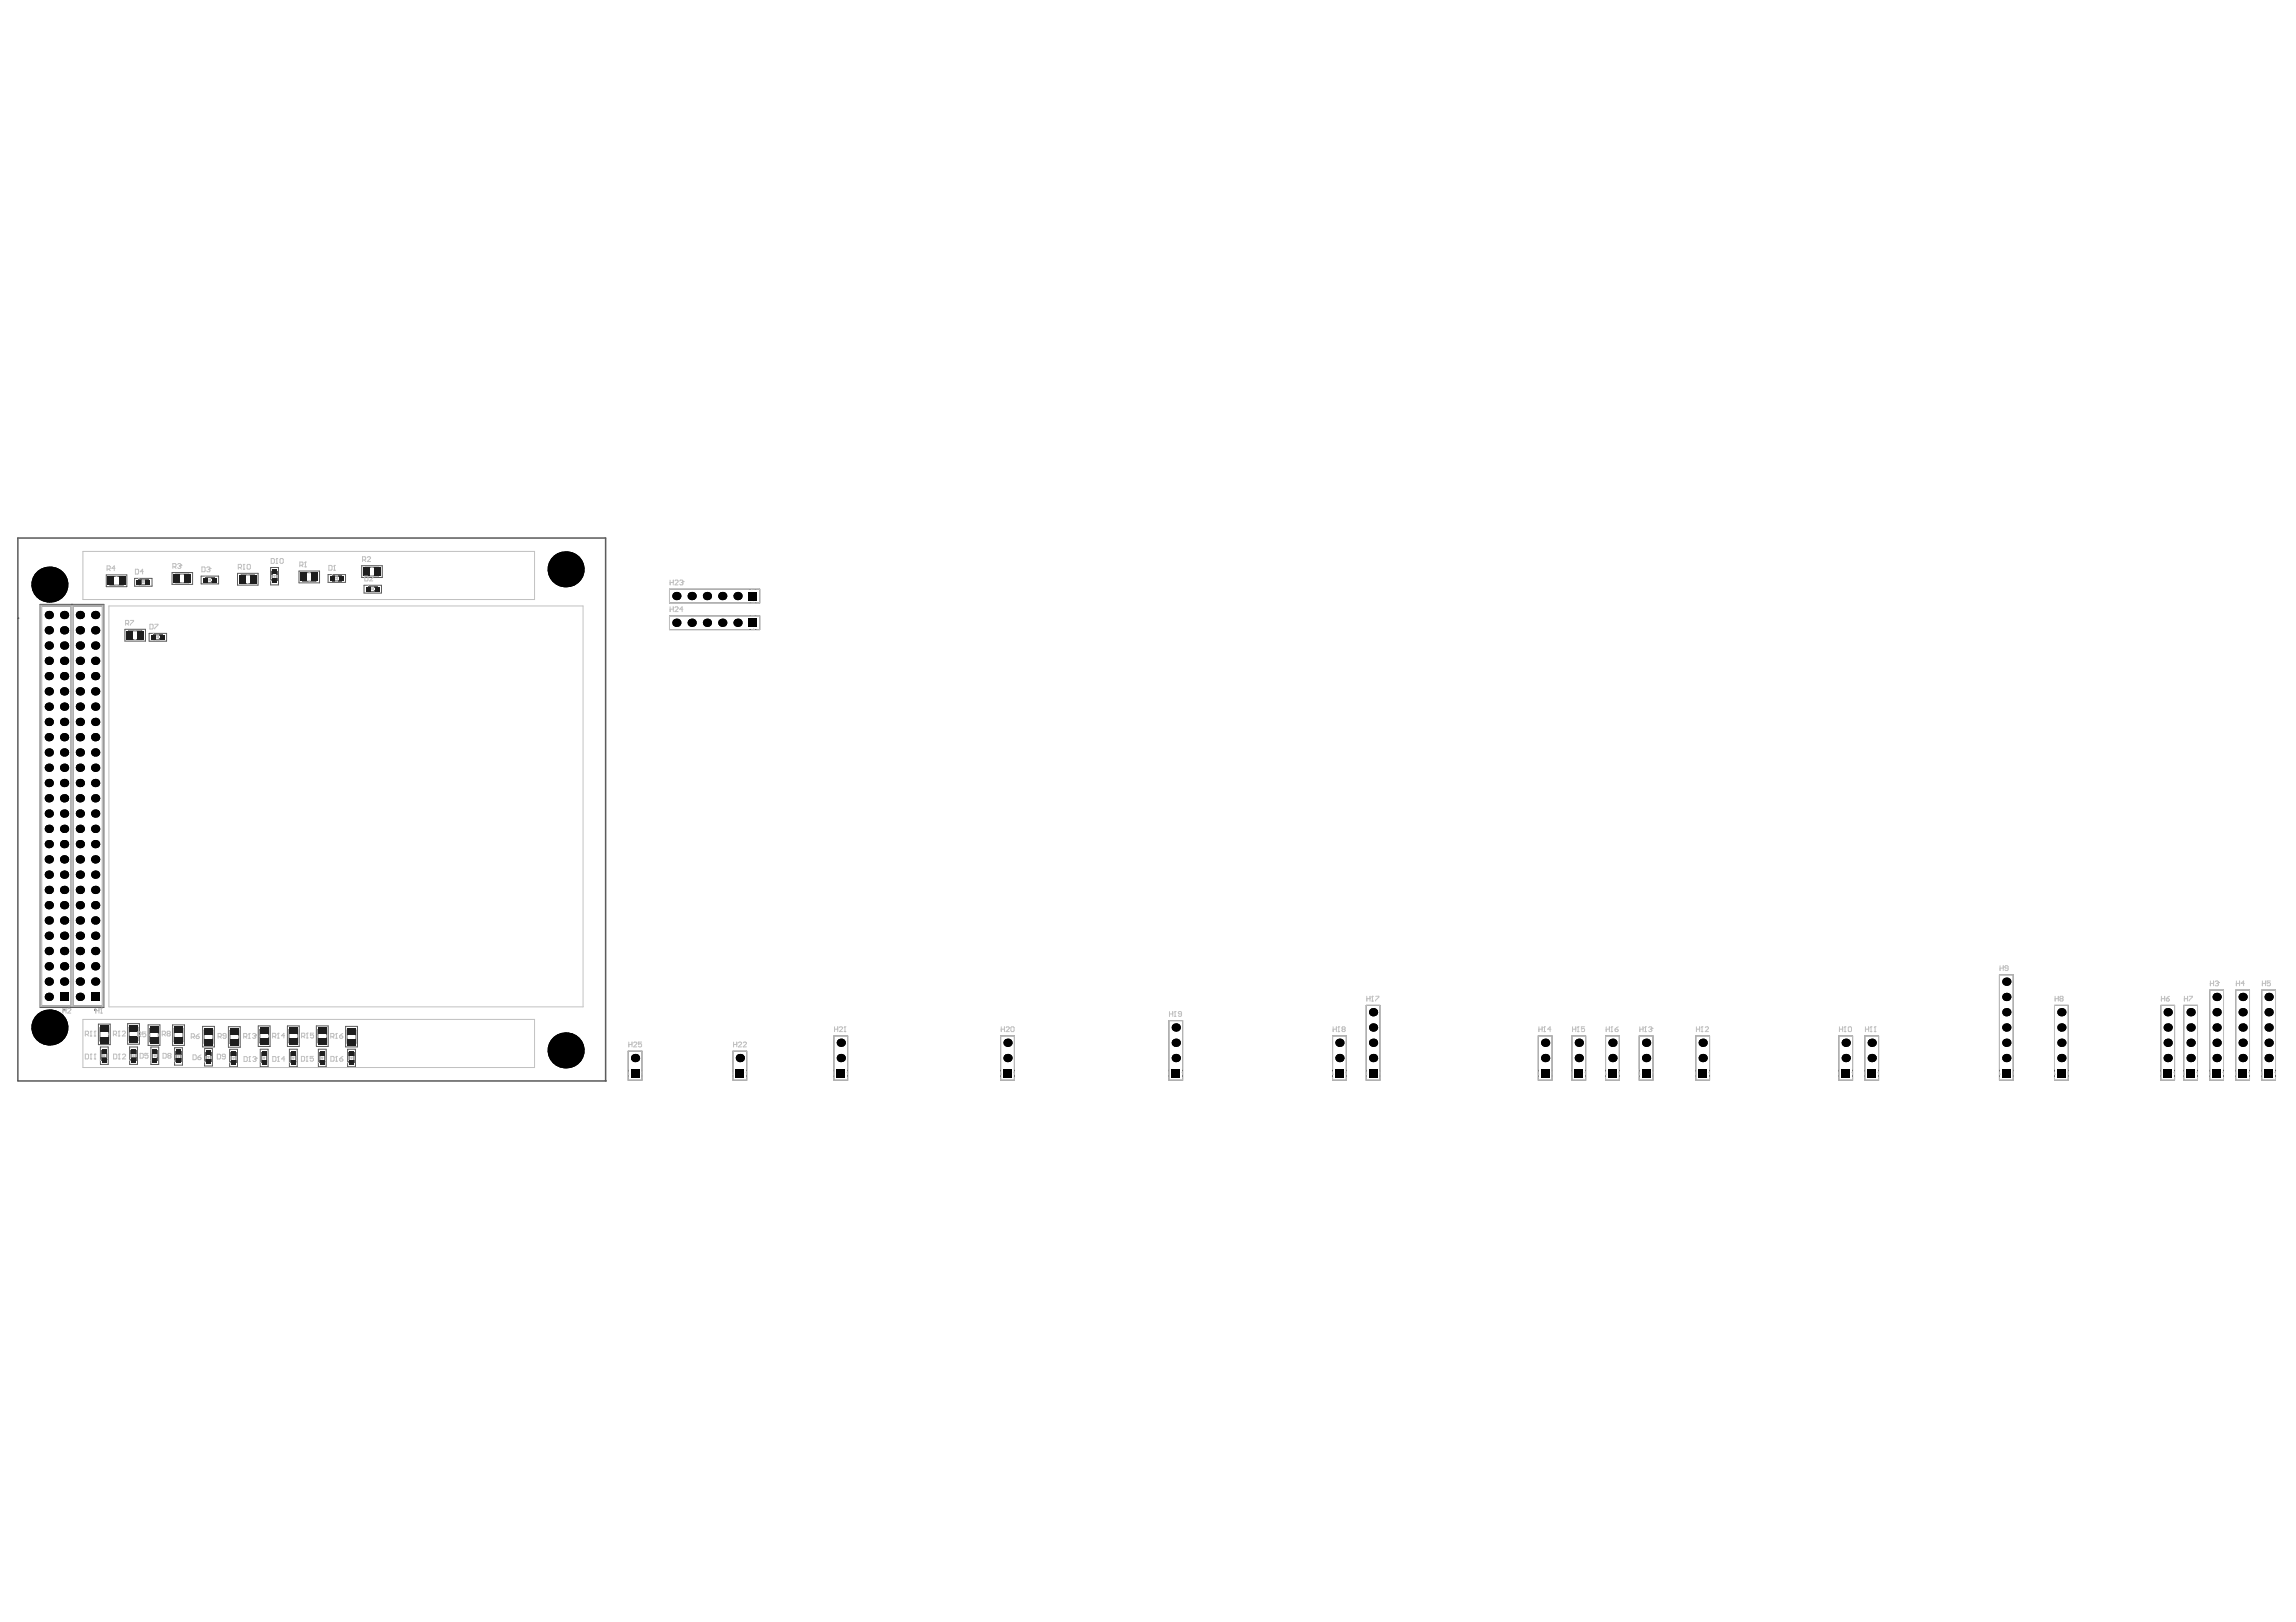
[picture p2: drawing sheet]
<svg xmlns="http://www.w3.org/2000/svg" width="297mm" height="210mm" viewBox="0 0 297 210" stroke-linecap="round" stroke-linejoin="round" font-family="sans-serif">
<g fill="none" stroke="#5a5a5a" stroke-width=".13">
<path d="M5.2 78.2h8.2v52.2h-8.2zM9.2 78.2v52.2M9.4 78.2v52.2M13.7 74.4h2.7v1.5h-2.7zM17.4 74.8h2.3v1.1h-2.3zM22.3 74.1h2.6v1.5h-2.6zM26 74.6h2.3v1h-2.3zM30.7 74.2h2.7v1.5h-2.7zM35 73.4h1v2.3h-1zM38.7 73.9h2.6v1.5h-2.6zM42.4 74.4h2.3v1h-2.3zM46.8 73.2h2.7v1.5h-2.7z"/>
<path d="M47.1 75.7h2.3v1.1h-2.3zM86.6 79.7h11.7v1.8h-11.7zM86.6 76.2h11.7v1.8h-11.7zM16.2 81.4h2.6v1.6h-2.6zM19.3 82h2.3v1h-2.3zM12.7 132.5h1.6v2.7h-1.6zM13 135.5h1v2.2h-1zM16.5 132.5h1.5v2.6h-1.5zM16.8 135.5h1v2.2h-1zM19.2 132.6h1.5v2.7h-1.5zM19.5 135.5h1v2.3h-1zM22.3 132.6h1.6v2.7h-1.6z"/>
<path d="M22.6 135.6h1v2.2h-1zM26.2 132.8h1.5v2.7h-1.5zM26.5 135.7h1v2.3h-1zM29.5 132.9h1.6v2.6h-1.6zM29.7 135.8h1v2.2h-1zM33.4 132.8h1.5v2.6h-1.5zM33.7 135.8h1v2.2h-1zM37.2 132.8h1.5v2.6h-1.5zM37.4 135.8h1.1v2.2h-1.1zM40.9 132.8h1.6v2.6h-1.6zM41.2 135.8h1v2.2h-1zM44.7 132.8h1.5v2.7h-1.5z"/>
<path d="M45 135.8h1v2.2h-1zM81.3 136h1.8v3.8h-1.8zM94.8 136h1.8v3.8h-1.8zM107.9 134.1h1.8v5.7h-1.8zM129.5 134.1h1.7v5.7h-1.7zM151.2 132.1h1.8v7.7h-1.8zM172.4 134.1h1.8v5.7h-1.8zM176.7 130.1h1.8v9.7h-1.8zM199 134.1h1.8v5.7h-1.8zM203.4 134.1h1.7v5.7h-1.7zM207.7 134.1h1.8v5.7h-1.8zM212.1 134.1h1.8v5.7h-1.8z"/>
<path d="M219.4 134.1h1.8v5.7h-1.8zM237.9 134.1h1.8v5.7h-1.8zM241.3 134.1h1.7v5.7h-1.7zM258.7 126.1h1.8v13.7h-1.8zM265.8 130.1h1.8v9.7h-1.8zM279.5 130.1h1.8v9.7h-1.8zM282.5 130.1h1.8v9.7h-1.8zM285.9 128.1h1.8v11.7h-1.8zM289.2 128.1h1.8v11.7h-1.8zM292.6 128.1h1.8v11.7h-1.8z"/>
</g>
<g fill="#5a5a5a">
<path d="M44 74.6l.1 .1z"/>
<path d="M44 75l.1 .1z"/>
<path d="M43.8 74.6h.2v.5h-.2z"/>
<path d="M43.8 74.5h.4v.2h-.4z"/>
<path d="M43.8 75.1h.4v.1h-.4z"/>
<path d="M43.1 74.5h.2v.7h-.2z"/>
<path d="M42.9 74.5h.2v.2h-.2z"/>
<path d="M43 75.2h.3z"/>
<path d="M42.9 75.1h.1v.1h-.1z"/>
<path d="M47.6 76.4h.1v.2h-.1z"/>
<path d="M47.7 76.6h.3z"/>
<path d="M47.6 75.9h.2v.2h-.2z"/>
<path d="M47.8 75.9h.2v.7h-.2z"/>
<path d="M48.5 76.4h.4v.2h-.4z"/>
<path d="M48.5 75.9h.4v.1h-.4z"/>
<path d="M48.5 76h.2v.5h-.2z"/>
<path d="M48.7 76.4v.1z"/>
<path d="M48.7 76v.1z"/>
<path d="M26.5 75.3h.1v.1h-.1z"/>
<path d="M26.6 75.4h.3z"/>
<path d="M26.5 74.7h.2v.2h-.2z"/>
<path d="M26.7 74.7h.2v.7h-.2z"/>
<path d="M27.4 75.3h.4v.1h-.4z"/>
<path d="M27.4 74.7h.4v.2h-.4z"/>
<path d="M27.4 74.8h.2v.5h-.2z"/>
<path d="M27.6 75.2l.1 .1z"/>
<path d="M27.6 74.8l.1 .1z"/>
<path d="M17.9 75.5h.1v.2h-.1z"/>
<path d="M18 75.7h.3z"/>
<path d="M17.9 75h.2v.2h-.2z"/>
<path d="M18.1 75h.2v.7h-.2z"/>
<path d="M18.8 75.6h.4v.1h-.4z"/>
<path d="M18.8 75h.4v.2h-.4z"/>
<path d="M18.8 75.1h.2v.5h-.2z"/>
<path d="M19 75.5v.1z"/>
<path d="M19 75.1v.1z"/>
<path d="M20.2 137.2h.2v.1h-.2z"/>
<path d="M20.3 136.9l.1 .3z"/>
<path d="M19.7 137.1h.1v.2h-.1z"/>
<path d="M19.7 136.9h.7v.2h-.7z"/>
<path d="M20.2 136h.2v.4h-.2z"/>
<path d="M19.7 136h.1v.4h-.1z"/>
<path d="M19.8 136.2h.4v.2h-.4z"/>
<path d="M20.2 136.1v.1z"/>
<path d="M19.8 136.1l.1 .1z"/>
<path d="M27.2 137.4h.1v.1h-.1z"/>
<path d="M27.3 137.1v.3z"/>
<path d="M26.6 137.3h.2v.2h-.2z"/>
<path d="M26.6 137.1h.7v.2h-.7z"/>
<path d="M27.2 136.2h.1v.3h-.1z"/>
<path d="M26.6 136.2h.2v.3h-.2z"/>
<path d="M26.8 136.4h.4v.1h-.4z"/>
<path d="M27.1 136.3l.1 .1z"/>
<path d="M26.8 136.3v.1z"/>
<path d="M19.8 82.7h.1v.1h-.1z"/>
<path d="M19.9 82.8h.2z"/>
<path d="M19.8 82.1h.2v.2h-.2z"/>
<path d="M20 82.1h.1v.7h-.1z"/>
<path d="M20.7 82.7h.4v.1h-.4z"/>
<path d="M20.7 82.1h.4v.2h-.4z"/>
<path d="M20.7 82.3h.2v.4h-.2z"/>
<path d="M20.9 82.6v.1z"/>
<path d="M23.3 137.3h.1v.1h-.1z"/>
<path d="M23.4 137v.3z"/>
<path d="M22.7 137.1h.2v.3h-.2z"/>
<path d="M22.7 137h.7v.2h-.7z"/>
<path d="M23.3 136.1h.1v.3h-.1z"/>
<path d="M22.7 136.1h.2v.3h-.2z"/>
<path d="M22.9 136.3h.4v.1h-.4z"/>
<path d="M23.2 136.2l.1 .1z"/>
<path d="M22.9 136.2l.1 .1z"/>
<path d="M30.4 137.5h.2v.1h-.2z"/>
<path d="M30.5 137.2l.1 .3z"/>
<path d="M29.9 137.3h.1v.3h-.1z"/>
<path d="M29.9 137.2h.7v.2h-.7z"/>
<path d="M30.4 136.3h.2v.3h-.2z"/>
<path d="M29.9 136.3h.1v.3h-.1z"/>
<path d="M30 136.5h.4v.1h-.4z"/>
<path d="M30.4 136.4v.1z"/>
<path d="M30 136.4l.1 .1z"/>
<path d="M35.7 75.1h.2v.1h-.2z"/>
<path d="M35.8 74.8l.1 .3z"/>
<path d="M35.2 75h.1v.2h-.1z"/>
<path d="M35.2 74.8h.7v.2h-.7z"/>
<path d="M35.7 73.9h.2v.4h-.2z"/>
<path d="M35.2 73.9h.1v.4h-.1z"/>
<path d="M35.3 74.1h.4v.2h-.4z"/>
<path d="M35.3 74.1h.1z"/>
<path d="M13.7 137.2h.1v.1h-.1z"/>
<path d="M13.8 136.9v.3z"/>
<path d="M13.1 137h.2v.3h-.2z"/>
<path d="M13.1 136.9h.7v.2h-.7z"/>
<path d="M13.7 136h.1v.3h-.1z"/>
<path d="M13.1 136h.2v.3h-.2z"/>
<path d="M13.3 136.2h.4v.1h-.4z"/>
<path d="M13.6 136.1l.1 .1z"/>
<path d="M13.3 136.1l.1 .1z"/>
<path d="M17.5 137.2h.1v.1h-.1z"/>
<path d="M17.6 136.9v.3z"/>
<path d="M16.9 137h.2v.3h-.2z"/>
<path d="M16.9 136.9h.7v.2h-.7z"/>
<path d="M17.5 136h.1v.3h-.1z"/>
<path d="M16.9 136h.2v.3h-.2z"/>
<path d="M17.1 136.2h.4v.1h-.4z"/>
<path d="M17.4 136.1l.1 .1z"/>
<path d="M17.1 136.1v.1z"/>
<path d="M34.4 137.5h.1v.1h-.1z"/>
<path d="M34.5 137.2v.3z"/>
<path d="M33.8 137.3h.2v.3h-.2z"/>
<path d="M33.8 137.2h.7v.2h-.7z"/>
<path d="M34.4 136.2h.1v.4h-.1z"/>
<path d="M33.8 136.2h.2v.4h-.2z"/>
<path d="M34 136.5h.4v.1h-.4z"/>
<path d="M34.3 136.4l.1 .1z"/>
<path d="M34 136.4v.1z"/>
<path d="M38.1 137.5h.2v.1h-.2z"/>
<path d="M38.3 137.2v.3z"/>
<path d="M37.6 137.3h.2v.3h-.2z"/>
<path d="M37.6 137.2h.7v.2h-.7z"/>
<path d="M38.1 136.2h.2v.4h-.2z"/>
<path d="M37.6 136.2h.2v.4h-.2z"/>
<path d="M37.7 136.5h.5v.1h-.5z"/>
<path d="M38.1 136.4l.1 .1z"/>
<path d="M37.7 136.4l.1 .1z"/>
<path d="M41.9 137.5h.1v.1h-.1z"/>
<path d="M42 137.2v.3z"/>
<path d="M41.3 137.3h.2v.3h-.2z"/>
<path d="M41.3 137.2h.7v.2h-.7z"/>
<path d="M41.9 136.2h.1v.4h-.1z"/>
<path d="M41.3 136.2h.2v.4h-.2z"/>
<path d="M41.5 136.5h.4v.1h-.4z"/>
<path d="M41.8 136.4l.1 .1z"/>
<path d="M41.5 136.4l.1 .1z"/>
<path d="M45.7 137.5h.1v.1h-.1z"/>
<path d="M45.8 137.2v.3z"/>
<path d="M45.1 137.3h.2v.3h-.2z"/>
<path d="M45.1 137.2h.7v.2h-.7z"/>
<path d="M45.7 136.2h.1v.4h-.1z"/>
<path d="M45.1 136.2h.2v.4h-.2z"/>
<path d="M45.3 136.5h.4v.1h-.4z"/>
<path d="M45.6 136.4l.1 .1z"/>
<path d="M45.3 136.4v.1z"/>
</g>
<g fill="none" stroke="#5a5a5a" stroke-width=".13">
<path d="M5.4 78.4h3.8v51.8h-3.8zM9.4 78.4h3.9v51.8h-3.9zM14.2 74.6h1.7v1.1h-1.7zM17.9 75.1l.2 .1v.2l-.2 .2M18.2 75.7h.6M18.3 75h.5M19.2 75.1l-.2 .3 .2 .2M22.7 74.3h1.7v1.1h-1.7zM26.5 74.8l.2 .1v.2l-.2 .2M26.9 75.4h.5M26.9 74.7h.5M27.8 74.8l-.2 .3 .2 .2"/>
<path d="M31.2 74.4h1.7v1.1h-1.7zM35.2 74.3v.5M35.3 75.2l.1-.2h.1l.3 .2M35.3 73.9l.2 .2 .2-.2M35.8 74.3v.6M39.2 74.1h1.7v1.1h-1.7zM43 74.6l.1 .1 .1 .2-.2 .2M43.3 75.2h.5M43.3 74.5h.5M44.2 74.6l-.2 .3 .2 .2M47.3 73.4h1.7v1.1h-1.7zM47.6 76l.2 .1v.2l-.2 .2"/>
<path d="M47.9 76.6h.6M48 75.9h.5M48.9 76l-.2 .2 .2 .3M16.6 81.6h1.7v1.2h-1.7zM19.8 82.2l.2 .1v.2l-.2 .2M20.1 82.8h.6M20.1 82.2h.6M21.1 82.3l-.3 .2 .3 .2M12.9 133h1.2v1.7h-1.2zM13.2 136.3v.6M13.3 137.2v-.1l.2-.1 .2 .2M13.3 136l.2 .2 .2-.2"/>
<path d="M13.8 136.3v.6M16.7 132.9h1.1v1.8h-1.1zM17 136.3v.6M17 137.2l.1-.1 .2-.1 .2 .2M17.1 136l.2 .2 .2-.2M17.6 136.3v.6M19.4 133.1h1.1v1.7h-1.1zM19.7 136.4v.5M19.8 137.2l.1-.1 .1-.1 .3 .2M19.8 136l.2 .2 .2-.2M20.3 136.4v.5M22.5 133.1h1.2v1.7h-1.2z"/>
<path d="M22.8 136.4v.6M22.9 137.3v-.1l.2-.1 .2 .2M22.9 136.1l.2 .2 .2-.2M23.4 136.4v.6M26.4 133.3h1.1v1.7h-1.1zM26.7 136.5v.6M26.7 137.4l.1-.1 .2-.1 .2 .2M26.8 136.2l.2 .2 .2-.2M27.3 136.5v.6M29.8 133.3h1.1v1.7h-1.1zM29.9 136.6v.6M30 137.5l.1-.1 .1-.1 .3 .2"/>
<path d="M30 136.3l.2 .2 .2-.2M30.5 136.6v.6M33.6 133.2h1.1v1.8h-1.1zM33.9 136.6v.6M33.9 137.5l.1-.1 .2-.1 .2 .2M34 136.3l.2 .2 .2-.2M34.5 136.6v.6M37.4 133.2h1.1v1.8h-1.1zM37.6 136.6v.6M37.7 137.5l.1-.1 .2-.1 .2 .2M37.7 136.3l.2 .2 .3-.2M38.3 136.6v.6"/>
<path d="M41.1 133.2h1.2v1.8h-1.2zM41.4 136.6v.6M41.5 137.5v-.1l.2-.1 .2 .2M41.5 136.3l.2 .2 .2-.2M42 136.6v.6M44.9 133.3h1.1v1.7h-1.1zM45.2 136.6v.6M45.2 137.5l.1-.1 .2-.1 .2 .2M45.3 136.3l.2 .2 .2-.2M45.8 136.6v.6"/>
<circle cx="18.1" cy="75.6" r=".06"/>
<circle cx="26.7" cy="75.3" r=".06"/>
<circle cx="35.8" cy="75.1" r=".06"/>
<circle cx="43.1" cy="75.1" r=".06"/>
<circle cx="47.7" cy="76.5" r=".06"/>
<circle cx="19.9" cy="82.7" r=".06"/>
<circle cx="13.8" cy="137.1" r=".06"/>
<circle cx="17.5" cy="137.1" r=".06"/>
<circle cx="20.3" cy="137.1" r=".06"/>
<circle cx="23.4" cy="137.2" r=".06"/>
<circle cx="27.2" cy="137.3" r=".06"/>
<circle cx="30.5" cy="137.4" r=".06"/>
<circle cx="34.4" cy="137.4" r=".06"/>
<circle cx="38.2" cy="137.4" r=".06"/>
<circle cx="42" cy="137.4" r=".06"/>
<circle cx="45.8" cy="137.4" r=".06"/>
</g>
<g fill="none" stroke="#5a5a5a" stroke-width=".16">
<circle cx="8.3" cy="130.7" r=".08"/>
<circle cx="12.3" cy="130.7" r=".08"/>
</g>
<path d="M2.3 69.6h76.1v70.3h-76.1zM2.3 80h.1" fill="none" stroke="#5a5a5a" stroke-width=".2"/>
<g fill="none" stroke="#8c8c8c" stroke-width=".16">
<circle cx="8.3" cy="130.7" r=".08"/>
<circle cx="12.3" cy="130.7" r=".08"/>
</g>
<g fill="#000">
<path d="M96.9 76.6h1v1.1h-1z" fill-rule="evenodd"/>
<path d="M96.9 76.6h1v1.1h-1z" fill-rule="evenodd"/>
<path d="M96.9 80.1h1v1h-1z" fill-rule="evenodd"/>
<path d="M96.9 80.1h1v1h-1z" fill-rule="evenodd"/>
<path d="M7.8 128.5h1v1h-1z" fill-rule="evenodd"/>
<path d="M7.8 128.5h1v1h-1z" fill-rule="evenodd"/>
<path d="M11.8 128.5h1v1h-1z" fill-rule="evenodd"/>
<path d="M11.8 128.5h1v1h-1z" fill-rule="evenodd"/>
<path d="M81.6 138.4h1.1v1h-1.1z" fill-rule="evenodd"/>
<path d="M81.6 138.4h1.1v1h-1.1z" fill-rule="evenodd"/>
<path d="M95.2 138.4h1v1h-1z" fill-rule="evenodd"/>
<path d="M95.2 138.4h1v1h-1z" fill-rule="evenodd"/>
<path d="M108.2 138.4h1.1v1h-1.1z" fill-rule="evenodd"/>
<path d="M108.2 138.4h1.1v1h-1.1z" fill-rule="evenodd"/>
<path d="M129.8 138.4h1.1v1h-1.1z" fill-rule="evenodd"/>
<path d="M129.8 138.4h1.1v1h-1.1z" fill-rule="evenodd"/>
<path d="M151.6 138.4h1v1h-1z" fill-rule="evenodd"/>
<path d="M151.6 138.4h1v1h-1z" fill-rule="evenodd"/>
<path d="M172.8 138.4h1v1h-1z" fill-rule="evenodd"/>
<path d="M172.8 138.4h1v1h-1z" fill-rule="evenodd"/>
<path d="M177.1 138.4h1.1v1h-1.1z" fill-rule="evenodd"/>
<path d="M177.1 138.4h1.1v1h-1.1z" fill-rule="evenodd"/>
<path d="M199.4 138.4h1v1h-1z" fill-rule="evenodd"/>
<path d="M199.4 138.4h1v1h-1z" fill-rule="evenodd"/>
<path d="M203.7 138.4h1.1v1h-1.1z" fill-rule="evenodd"/>
<path d="M203.7 138.4h1.1v1h-1.1z" fill-rule="evenodd"/>
<path d="M208.1 138.4h1v1h-1z" fill-rule="evenodd"/>
<path d="M208.1 138.4h1v1h-1z" fill-rule="evenodd"/>
<path d="M212.4 138.4h1.1v1h-1.1z" fill-rule="evenodd"/>
<path d="M212.4 138.4h1.1v1h-1.1z" fill-rule="evenodd"/>
<path d="M219.7 138.4h1.1v1h-1.1z" fill-rule="evenodd"/>
<path d="M219.7 138.4h1.1v1h-1.1z" fill-rule="evenodd"/>
<path d="M238.3 138.4h1v1h-1z" fill-rule="evenodd"/>
<path d="M238.3 138.4h1v1h-1z" fill-rule="evenodd"/>
<path d="M241.6 138.4h1.1v1h-1.1z" fill-rule="evenodd"/>
<path d="M241.6 138.4h1.1v1h-1.1z" fill-rule="evenodd"/>
<path d="M259 138.4h1.1v1h-1.1z" fill-rule="evenodd"/>
<path d="M259 138.4h1.1v1h-1.1z" fill-rule="evenodd"/>
<path d="M266.2 138.4h1v1h-1z" fill-rule="evenodd"/>
<path d="M266.2 138.4h1v1h-1z" fill-rule="evenodd"/>
<path d="M279.9 138.4h1.1v1h-1.1z" fill-rule="evenodd"/>
<path d="M279.9 138.4h1.1v1h-1.1z" fill-rule="evenodd"/>
<path d="M282.9 138.4h1v1h-1z" fill-rule="evenodd"/>
<path d="M282.9 138.4h1v1h-1z" fill-rule="evenodd"/>
<path d="M286.2 138.4h1.1v1h-1.1z" fill-rule="evenodd"/>
<path d="M286.2 138.4h1.1v1h-1.1z" fill-rule="evenodd"/>
<path d="M289.6 138.4h1.1v1h-1.1z" fill-rule="evenodd"/>
<path d="M289.6 138.4h1.1v1h-1.1z" fill-rule="evenodd"/>
<path d="M293 138.4h1v1h-1z" fill-rule="evenodd"/>
<path d="M293 138.4h1v1h-1z" fill-rule="evenodd"/>
</g>
<g fill="#000">
<circle cx="6.3" cy="79.6" r=".53"/>
<circle cx="6.4" cy="75.7" r="2.33"/>
<circle cx="8.3" cy="79.6" r=".53"/>
<circle cx="10.3" cy="79.6" r=".53"/>
<circle cx="12.3" cy="79.6" r=".53"/>
<circle cx="73.2" cy="73.7" r="2.33"/>
<circle cx="87.5" cy="77.1" r=".53"/>
<circle cx="89.5" cy="77.1" r=".53"/>
<circle cx="91.5" cy="77.1" r=".53"/>
<circle cx="93.4" cy="77.1" r=".53"/>
<circle cx="95.4" cy="77.1" r=".53"/>
<circle cx="6.3" cy="89.5" r=".53"/>
<circle cx="6.3" cy="91.4" r=".53"/>
<circle cx="6.3" cy="85.5" r=".53"/>
<circle cx="6.3" cy="95.4" r=".53"/>
<circle cx="6.3" cy="83.5" r=".53"/>
<circle cx="6.3" cy="81.6" r=".53"/>
<circle cx="6.3" cy="87.5" r=".53"/>
<circle cx="6.3" cy="97.4" r=".53"/>
<circle cx="6.3" cy="99.4" r=".53"/>
<circle cx="6.3" cy="93.4" r=".53"/>
<circle cx="8.3" cy="85.5" r=".53"/>
<circle cx="8.3" cy="89.5" r=".53"/>
<circle cx="8.3" cy="81.6" r=".53"/>
<circle cx="8.3" cy="83.5" r=".53"/>
<circle cx="8.3" cy="97.4" r=".53"/>
<circle cx="8.3" cy="87.5" r=".53"/>
<circle cx="8.3" cy="91.4" r=".53"/>
<circle cx="8.3" cy="95.4" r=".53"/>
<circle cx="8.3" cy="99.4" r=".53"/>
<circle cx="8.3" cy="93.4" r=".53"/>
<circle cx="10.3" cy="95.4" r=".53"/>
<circle cx="10.3" cy="83.5" r=".53"/>
<circle cx="10.3" cy="99.4" r=".53"/>
<circle cx="10.3" cy="91.4" r=".53"/>
<circle cx="10.3" cy="89.5" r=".53"/>
<circle cx="10.3" cy="85.5" r=".53"/>
<circle cx="10.3" cy="81.6" r=".53"/>
<circle cx="10.3" cy="87.5" r=".53"/>
<circle cx="10.3" cy="97.4" r=".53"/>
<circle cx="10.3" cy="93.4" r=".53"/>
<circle cx="12.3" cy="95.4" r=".53"/>
<circle cx="12.3" cy="85.5" r=".53"/>
<circle cx="12.3" cy="91.4" r=".53"/>
<circle cx="12.3" cy="89.5" r=".53"/>
<circle cx="12.3" cy="81.6" r=".53"/>
<circle cx="12.3" cy="87.5" r=".53"/>
<circle cx="12.3" cy="83.5" r=".53"/>
<circle cx="12.3" cy="97.4" r=".53"/>
<circle cx="12.3" cy="93.4" r=".53"/>
<circle cx="12.3" cy="99.4" r=".53"/>
<circle cx="87.5" cy="80.6" r=".53"/>
<circle cx="89.5" cy="80.6" r=".53"/>
<circle cx="91.5" cy="80.6" r=".53"/>
<circle cx="93.4" cy="80.6" r=".53"/>
<circle cx="95.4" cy="80.6" r=".53"/>
<circle cx="6.3" cy="109.2" r=".53"/>
<circle cx="6.3" cy="103.3" r=".53"/>
<circle cx="6.3" cy="117.1" r=".53"/>
<circle cx="6.3" cy="115.2" r=".53"/>
<circle cx="6.3" cy="111.2" r=".53"/>
<circle cx="6.3" cy="107.3" r=".53"/>
<circle cx="6.3" cy="119.1" r=".53"/>
<circle cx="6.3" cy="101.3" r=".53"/>
<circle cx="6.3" cy="113.2" r=".53"/>
<circle cx="6.3" cy="105.3" r=".53"/>
<circle cx="8.3" cy="117.1" r=".53"/>
<circle cx="8.3" cy="115.2" r=".53"/>
<circle cx="8.3" cy="119.1" r=".53"/>
<circle cx="8.3" cy="101.3" r=".53"/>
<circle cx="8.3" cy="109.2" r=".53"/>
<circle cx="8.3" cy="107.3" r=".53"/>
<circle cx="8.3" cy="113.2" r=".53"/>
<circle cx="8.3" cy="111.2" r=".53"/>
<circle cx="8.3" cy="103.3" r=".53"/>
<circle cx="8.3" cy="105.3" r=".53"/>
<circle cx="10.3" cy="117.1" r=".53"/>
<circle cx="10.3" cy="111.2" r=".53"/>
<circle cx="10.3" cy="109.2" r=".53"/>
<circle cx="10.3" cy="103.3" r=".53"/>
<circle cx="10.3" cy="119.1" r=".53"/>
<circle cx="10.3" cy="113.2" r=".53"/>
<circle cx="10.3" cy="105.3" r=".53"/>
<circle cx="10.3" cy="107.3" r=".53"/>
<circle cx="10.3" cy="101.3" r=".53"/>
<circle cx="10.3" cy="115.2" r=".53"/>
<circle cx="12.3" cy="117.1" r=".53"/>
<circle cx="12.3" cy="119.1" r=".53"/>
<circle cx="12.3" cy="105.3" r=".53"/>
<circle cx="12.3" cy="113.2" r=".53"/>
<circle cx="12.3" cy="101.3" r=".53"/>
<circle cx="12.3" cy="115.2" r=".53"/>
<circle cx="12.3" cy="109.2" r=".53"/>
<circle cx="12.3" cy="111.2" r=".53"/>
<circle cx="12.3" cy="107.3" r=".53"/>
<circle cx="12.3" cy="103.3" r=".53"/>
<circle cx="6.3" cy="129" r=".53"/>
<circle cx="6.3" cy="123.1" r=".53"/>
<circle cx="6.3" cy="125" r=".53"/>
<circle cx="6.3" cy="121.1" r=".53"/>
<circle cx="6.3" cy="127" r=".53"/>
<circle cx="6.4" cy="133" r="2.33"/>
<circle cx="8.3" cy="123.1" r=".53"/>
<circle cx="8.3" cy="121.1" r=".53"/>
<circle cx="8.3" cy="127" r=".53"/>
<circle cx="8.3" cy="125" r=".53"/>
<circle cx="10.3" cy="129" r=".53"/>
<circle cx="10.3" cy="127" r=".53"/>
<circle cx="10.3" cy="121.1" r=".53"/>
<circle cx="10.3" cy="123.1" r=".53"/>
<circle cx="10.3" cy="125" r=".53"/>
<circle cx="12.3" cy="127" r=".53"/>
<circle cx="12.3" cy="125" r=".53"/>
<circle cx="12.3" cy="121.1" r=".53"/>
<circle cx="12.3" cy="123.1" r=".53"/>
<circle cx="73.2" cy="135.9" r="2.33"/>
<circle cx="82.2" cy="136.9" r=".53"/>
<circle cx="95.7" cy="136.9" r=".53"/>
<circle cx="108.8" cy="134.9" r=".53"/>
<circle cx="108.8" cy="136.9" r=".53"/>
<circle cx="130.3" cy="136.9" r=".53"/>
<circle cx="130.3" cy="134.9" r=".53"/>
<circle cx="152.1" cy="134.9" r=".53"/>
<circle cx="152.1" cy="133" r=".53"/>
<circle cx="152.1" cy="136.9" r=".53"/>
<circle cx="173.3" cy="134.9" r=".53"/>
<circle cx="173.3" cy="136.9" r=".53"/>
<circle cx="177.6" cy="134.9" r=".53"/>
<circle cx="177.6" cy="131" r=".53"/>
<circle cx="177.6" cy="133" r=".53"/>
<circle cx="177.6" cy="136.9" r=".53"/>
<circle cx="199.9" cy="134.9" r=".53"/>
<circle cx="199.9" cy="136.9" r=".53"/>
<circle cx="204.3" cy="136.9" r=".53"/>
<circle cx="204.3" cy="134.9" r=".53"/>
<circle cx="208.6" cy="134.9" r=".53"/>
<circle cx="208.6" cy="136.9" r=".53"/>
<circle cx="213" cy="134.9" r=".53"/>
<circle cx="213" cy="136.9" r=".53"/>
<circle cx="220.3" cy="134.9" r=".53"/>
<circle cx="220.3" cy="136.9" r=".53"/>
<circle cx="238.8" cy="136.9" r=".53"/>
<circle cx="238.8" cy="134.9" r=".53"/>
<circle cx="242.1" cy="136.9" r=".53"/>
<circle cx="242.1" cy="134.9" r=".53"/>
<circle cx="259.6" cy="127" r=".53"/>
<circle cx="259.6" cy="133" r=".53"/>
<circle cx="259.6" cy="131" r=".53"/>
<circle cx="259.6" cy="129" r=".53"/>
<circle cx="259.6" cy="136.9" r=".53"/>
<circle cx="259.6" cy="134.9" r=".53"/>
<circle cx="266.7" cy="131" r=".53"/>
<circle cx="266.7" cy="136.9" r=".53"/>
<circle cx="266.7" cy="133" r=".53"/>
<circle cx="266.7" cy="134.9" r=".53"/>
<circle cx="280.4" cy="133" r=".53"/>
<circle cx="280.4" cy="136.9" r=".53"/>
<circle cx="280.4" cy="131" r=".53"/>
<circle cx="280.4" cy="134.9" r=".53"/>
<circle cx="283.4" cy="131" r=".53"/>
<circle cx="283.4" cy="136.9" r=".53"/>
<circle cx="283.4" cy="134.9" r=".53"/>
<circle cx="283.4" cy="133" r=".53"/>
<circle cx="286.8" cy="133" r=".53"/>
<circle cx="286.8" cy="136.9" r=".53"/>
<circle cx="286.8" cy="131" r=".53"/>
<circle cx="286.8" cy="134.9" r=".53"/>
<circle cx="286.8" cy="129" r=".53"/>
<circle cx="290.1" cy="133" r=".53"/>
<circle cx="290.1" cy="131" r=".53"/>
<circle cx="290.1" cy="136.9" r=".53"/>
<circle cx="290.1" cy="129" r=".53"/>
<circle cx="290.1" cy="134.9" r=".53"/>
<circle cx="293.5" cy="133" r=".53"/>
<circle cx="293.5" cy="136.9" r=".53"/>
<circle cx="293.5" cy="131" r=".53"/>
<circle cx="293.5" cy="134.9" r=".53"/>
<circle cx="293.5" cy="129" r=".53"/>
</g>
<g fill="#1e1e1e">
<path d="M43.8 74.5h.7v.7h-.7z" fill-rule="evenodd"/>
<path d="M42.7 74.5h.6v.7h-.6z" fill-rule="evenodd"/>
<path d="M26.4 133h1.1v.8h-1.1z" fill-rule="evenodd"/>
<path d="M26.4 134.5h1.1v.8h-1.1z" fill-rule="evenodd"/>
<path d="M26.7 135.9h.6v.6h-.6z" fill-rule="evenodd"/>
<path d="M44.9 133h1.1v.8h-1.1z" fill-rule="evenodd"/>
<path d="M44.9 134.5h1.2v.8h-1.2z" fill-rule="evenodd"/>
<path d="M40.3 74.1h.8v1.1h-.8z" fill-rule="evenodd"/>
<path d="M38.9 74.1h.8v1.1h-.8z" fill-rule="evenodd"/>
<path d="M47.3 75.9h.7v.7h-.7z" fill-rule="evenodd"/>
<path d="M48.5 75.9h.6v.7h-.6z" fill-rule="evenodd"/>
<path d="M48.5 73.4h.8v1.1h-.8z" fill-rule="evenodd"/>
<path d="M47 73.4h.8v1.1h-.8z" fill-rule="evenodd"/>
<path d="M26.3 74.7h.6v.7h-.6z" fill-rule="evenodd"/>
<path d="M27.4 74.7h.6v.7h-.6z" fill-rule="evenodd"/>
<path d="M23.9 74.3h.8v1.1h-.8z" fill-rule="evenodd"/>
<path d="M22.5 74.3h.8v1.1h-.8z" fill-rule="evenodd"/>
<path d="M17.6 75h.7v.7h-.7z" fill-rule="evenodd"/>
<path d="M18.8 75h.6v.7h-.6z" fill-rule="evenodd"/>
<path d="M15.4 74.6h.8v1.1h-.8z" fill-rule="evenodd"/>
<path d="M13.9 74.6h.9v1.1h-.9z" fill-rule="evenodd"/>
<path d="M19.7 136.9h.6v.6h-.6z" fill-rule="evenodd"/>
<path d="M19.7 135.7h.6v.7h-.6z" fill-rule="evenodd"/>
<path d="M19.4 134.3h1.1v.8h-1.1z" fill-rule="evenodd"/>
<path d="M19.4 132.8h1.1v.8h-1.1z" fill-rule="evenodd"/>
<path d="M26.7 137.1h.6v.6h-.6z" fill-rule="evenodd"/>
<path d="M19.5 82.2h.6v.6h-.6z" fill-rule="evenodd"/>
<path d="M20.7 82.2h.6v.6h-.6z" fill-rule="evenodd"/>
<path d="M17.8 81.6h.8v1.2h-.8z" fill-rule="evenodd"/>
<path d="M16.4 81.6h.8v1.2h-.8z" fill-rule="evenodd"/>
<path d="M22.8 137h.6v.6h-.6z" fill-rule="evenodd"/>
<path d="M22.8 135.8h.6v.6h-.6z" fill-rule="evenodd"/>
<path d="M22.5 134.3h1.2v.8h-1.2z" fill-rule="evenodd"/>
<path d="M22.5 132.8h1.2v.8h-1.2z" fill-rule="evenodd"/>
<path d="M29.9 137.2h.6v.6h-.6z" fill-rule="evenodd"/>
<path d="M29.9 136h.6v.6h-.6z" fill-rule="evenodd"/>
<path d="M29.7 134.5h1.2v.8h-1.2z" fill-rule="evenodd"/>
<path d="M29.7 133.1h1.2v.8h-1.2z" fill-rule="evenodd"/>
<path d="M35.2 74.8h.6v.7h-.6z" fill-rule="evenodd"/>
<path d="M35.2 73.7h.6v.6h-.6z" fill-rule="evenodd"/>
<path d="M32.4 74.4h.8v1.1h-.8z" fill-rule="evenodd"/>
<path d="M30.9 74.4h.8v1.1h-.8z" fill-rule="evenodd"/>
<path d="M13.2 136.9h.6v.6h-.6z" fill-rule="evenodd"/>
<path d="M13.2 135.7h.6v.6h-.6z" fill-rule="evenodd"/>
<path d="M12.9 134.2h1.2v.8h-1.2z" fill-rule="evenodd"/>
<path d="M12.9 132.7h1.2v.8h-1.2z" fill-rule="evenodd"/>
<path d="M17 136.9h.6v.6h-.6z" fill-rule="evenodd"/>
<path d="M17 135.7h.6v.6h-.6z" fill-rule="evenodd"/>
<path d="M16.7 134.1h1.1v.8h-1.1z" fill-rule="evenodd"/>
<path d="M16.7 132.7h1.1v.8h-1.1z" fill-rule="evenodd"/>
<path d="M33.9 137.2h.6v.6h-.6z" fill-rule="evenodd"/>
<path d="M33.9 136h.6v.6h-.6z" fill-rule="evenodd"/>
<path d="M33.6 134.4h1.1v.8h-1.1z" fill-rule="evenodd"/>
<path d="M33.6 133h1.1v.8h-1.1z" fill-rule="evenodd"/>
<path d="M37.6 137.2h.7v.6h-.7z" fill-rule="evenodd"/>
<path d="M37.6 136h.7v.6h-.7z" fill-rule="evenodd"/>
<path d="M37.4 134.4h1.1v.8h-1.1z" fill-rule="evenodd"/>
<path d="M37.4 133h1.1v.8h-1.1z" fill-rule="evenodd"/>
<path d="M41.4 137.2h.6v.6h-.6z" fill-rule="evenodd"/>
<path d="M41.4 136h.6v.6h-.6z" fill-rule="evenodd"/>
<path d="M41.1 134.4h1.2v.8h-1.2z" fill-rule="evenodd"/>
<path d="M41.1 133h1.2v.8h-1.2z" fill-rule="evenodd"/>
<path d="M45.2 137.2h.6v.6h-.6z" fill-rule="evenodd"/>
<path d="M45.2 136h.6v.6h-.6z" fill-rule="evenodd"/>
</g>
<path d="M5.4 78.4h3.8v51.8h-3.8zM9.4 78.4h3.9v51.8h-3.9z" fill="none" stroke="#c0c0c0" stroke-width=".16"/>
<g fill="none" stroke="#c0c0c0" stroke-width=".13">
<path d="M10.7 71.4h58.5v6.2h-58.5zM13.9 73.6h.3l.1-.1v-.2l-.1-.1h-.3v.7M14.1 73.6l.2 .3M14.1 78.4h61.3v51.9h-61.3zM14.9 73.5h-.4l.3-.3v.7M15 75.7h.2M15 74.6h.2M17.5 73.7h.3l.1 .1v.4l-.1 .1h-.3zM18.4 75.3v.1M18.5 75.3h.1v.1zM18.6 74h-.5l.3-.3v.6M22.4 73.3h.3l.1-.1v-.2l-.1-.1h-.3v.7"/>
<path d="M22.6 73.3l.2 .3M23 73l.1-.1h.2l.1 .2M23.2 73.2h.1M23.3 73.2l.1 .1-.1 .3h-.2l-.1-.1M23.4 73.1h.1M23.4 73.1l-.1 .1M23.5 75.4h.2M23.5 74.3h.2M26.1 73.4h.3l.1 .1v.4l-.1 .1h-.3zM26.7 73.5l.1-.1h.3l.1 .2M27 73.7h.1M27 75v.2"/>
<path d="M27.1 73.7l.1 .1-.1 .2h-.3l-.1-.1M27.1 75.1l.1-.1v.2zM27.2 73.6h.1M27.2 73.6l-.1 .1M30.8 73.4h.3l.1-.1v-.2l-.1-.1h-.3v.7M31 73.4l.2 .3M31.5 73.7h.2M31.6 73h.1M31.6 73l-.1 .1M31.6 73v.7M32 73.1l.1-.1h.2l.1 .1v.5l-.1 .1h-.2l-.1-.1zM32 75.5h.1"/>
<path d="M32 74.4h.1M35.1 72.3h.3l.1 .1v.4l-.1 .1h-.3zM35.4 74.7h.2M35.4 74.5h.2l-.1 .1zM35.7 72.9h.2M35.8 72.3h.1M35.8 72.3v.6M35.8 72.3l-.1 .1M36.2 72.4l.1-.1h.2l.1 .1v.4l-.1 .1h-.2l-.1-.1zM38.8 73.2h.3l.1-.2v-.2l-.1-.1h-.3v.7M39 73.2l.2 .2M39.4 73.4h.2"/>
<path d="M39.5 72.7h.1M39.5 72.7l-.1 .1M39.5 72.7v.7M39.9 75.2h.2M39.9 74.1h.2M42.5 73.2h.4l.1 .1v.4l-.1 .1h-.4zM43.2 73.8h.2M43.3 73.2h.1M43.3 73.2v.6M43.3 73.2l-.1 .1M43.5 74.8v.2M43.5 74.9l.2-.1v.2z"/>
<path d="M46.9 72.5h.3l.1-.1v-.3l-.1-.1h-.3v.7M47.1 72.5l.2 .2M47.2 74.6h.3l.1 .1v.4l-.1 .1h-.3zM47.5 72.1l.1-.1h.2l.1 .1v.2l-.4 .4h.4M47.8 74.7l.1-.1h.2l.1 .1v.1l-.4 .4h.4M48 74.5h.2M48 73.4h.2M48.1 76.1v.2M48.2 76.2l.1-.1v.2zM86.7 75.1v.6M86.7 78.5v.6M86.7 78.8h.4"/>
<path d="M86.7 75.4h.4M87.1 75.1v.6M87.1 78.5v.6M87.3 78.6l.1-.1h.2l.1 .1v.1l-.4 .4h.4M87.3 75.2l.1-.1h.2l.1 .1v.1l-.4 .4h.4M87.9 75.2l.1-.1h.2l.2 .2M88.1 75.4h.1M88.2 75.4l.2 .1-.2 .2h-.2l-.1-.1M88.4 75.3h.1M88.4 78.8h-.5l.3-.3v.6M88.4 75.3l-.2 .1M96.9 76.2h-10.3v1.8h10.3"/>
<path d="M96.9 79.7h-10.3v1.8h10.3M97.5 77.9l.1 .1h-.4M97.6 79.7h-.4l.1 .1M97.6 76.2h-.4l.1 .1M97.9 76.2h.4v1.8h-.4M97.9 79.7h.4v1.8h-.4M16.2 80.7h.4l.1-.1v-.2l-.1-.1h-.4v.6M16.5 80.7l.2 .2M16.9 80.3h.4l-.4 .6M17.4 82.8h.2M17.4 81.6h.2M19.4 80.8h.3l.1 .1v.4l-.1 .1h-.3z"/>
<path d="M20 80.8h.4l-.4 .6M20.3 82.4v.2M20.3 82.5l.2-.1v.2zM97.5 81.4l.1 .1h-.4M8.1 130.8h.4M8.1 130.5v.6M8.5 130.5v.6M8.8 130.6l.1-.1h.2l.1 .1v.1l-.4 .4h.4M10.7 131.9h58.5v6.2h-58.5zM11 136.4h.4l.1 .1v.4l-.1 .1h-.4zM11 133.9h.4l.1-.1v-.2l-.1-.2h-.4v.7M11.2 133.9l.3 .2"/>
<path d="M11.7 134.1h.2M11.7 137h.2M11.8 133.4h.1M11.8 136.4h.1M11.8 133.4l-.1 .2M11.8 133.4v.7M11.8 136.4v.6M11.8 136.4l-.1 .1M12.2 134.1h.2M12.2 137h.2M12.3 133.4h.1M12.3 136.4h.1"/>
<path d="M12.3 133.4v.7M12.3 136.4v.6M12.3 133.4l-.1 .2M12.3 136.4l-.1 .1M12.4 130.5v.6M12.4 130.8h.4M12.8 130.5v.6M12.9 133.8v.1M13 131.1h.2M13.1 130.5h.1M13.1 130.5v.6M13.1 130.5l-.1 .1"/>
<path d="M13.4 136.7h.2M13.4 136.5h.2l-.1 .2zM14.1 133.8v.1M14.7 133.9h.3l.1-.1v-.3l-.1-.1h-.3v.7M14.7 136.4h.3l.1 .1v.4l-.1 .1h-.3zM14.9 133.9l.2 .2M15.3 134.1h.2M15.3 137h.2M15.4 133.4h.1M15.4 133.4l-.1 .1M15.4 133.4v.7M15.4 136.4h.1"/>
<path d="M15.4 136.4v.6M15.4 136.4l-.1 .1M15.8 133.5l.1-.1h.2l.1 .1v.1l-.4 .5h.4M15.8 136.5l.1-.1h.2l.2 .1v.1l-.5 .4h.5M16.7 133.7v.2M17.2 136.7h.2M17.2 136.5h.2l-.1 .2zM17.8 134h.3l.1-.1v-.3l-.1-.1h-.3v.7M17.8 133.7v.2M18 134l.2 .2M18.1 136.3h.3l.1 .1v.4l-.1 .1h-.3zM18.9 133.5h-.5v.4l.3-.1 .2 .1v.2l-.1 .1h-.2l-.2-.1"/>
<path d="M19.2 136.3h-.5v.3l.3-.1 .2 .1v.2l-.1 .1h-.3l-.1-.1M19.4 133.9v.1M19.9 136.7h.2M19.9 136.5h.2l-.1 .2zM20.5 133.9v.1M21 133.9h.3l.1-.1v-.2l-.1-.2h-.3v.7M21.1 136.3h.3l.1 .1v.4l-.1 .1h-.3zM21.2 133.9l.2 .2M21.7 133.8l-.1 .1 .1 .2h.2l.1-.1-.1-.2M21.7 133.8l-.1-.1 .1-.3h.2l.1 .2-.1 .2M21.7 133.8h.2M21.8 136.6l-.1 .1 .1 .2h.2l.1-.1-.1-.2"/>
<path d="M21.8 136.6h.2M21.8 136.6l-.1-.1 .1-.2h.2l.1 .1-.1 .2M22.5 133.9v.1M23 136.8h.2M23 136.6h.2l-.1 .2zM23.7 133.9v.1M24.7 134.2h.4l.1-.1v-.2l-.1-.1h-.4v.6M24.9 134.2l.3 .2M25 136.5h.3l.1 .1v.4l-.1 .1h-.3zM25.4 134.1h.3l.1 .2-.1 .1h-.2l-.1-.1zM25.6 136.8h.3l.1 .2-.1 .1h-.2l-.1-.1zM25.8 133.8l-.4 .3"/>
<path d="M26 136.5l-.4 .3M26.4 134.1v.1M26.9 136.9h.2M26.9 136.7h.2l-.1 .2zM27.5 134.1v.1M28.1 136.4h.3l.1 .1v.4l-.1 .1h-.3zM28.2 134.2h.3l.1-.1v-.3l-.1-.1h-.3v.7M28.4 134.2l.2 .2M29.2 136.7h-.4l-.1-.1 .1-.2h.2l.2 .1v.4l-.2 .1h-.2l-.1-.1M29.3 134.1h-.4l-.1-.1 .1-.3h.2l.2 .1v.5l-.2 .1h-.2l-.1-.1M29.8 134.1v.2M30.1 137h.2"/>
<path d="M30.1 136.8h.2l-.1 .2zM30.9 134.1v.2M31.5 134.2h.3l.1-.1v-.3l-.1-.1h-.3v.7M31.6 136.7h.3l.1 .1v.5l-.1 .1h-.3zM31.7 134.2l.2 .2M32.1 134.4h.3M32.2 137.4h.2M32.3 133.7h.1M32.3 133.7l-.2 .1M32.3 133.7v.7M32.3 136.7h.1M32.3 136.7v.7"/>
<path d="M32.3 136.7l-.1 .1M32.7 133.8l.1-.1h.2l.1 .3M32.7 136.8l.1-.1h.2l.1 .2M32.9 134.1h.1M32.9 137.1h.1M33 134.1l.1 .1-.1 .2h-.2l-.1-.1M33 137.1l.1 .1-.1 .2h-.2l-.1-.1M33.1 134h.1M33.1 134l-.1 .1M33.1 136.9h.1M33.1 136.9l-.1 .2M33.6 134v.2"/>
<path d="M34.1 137h.2M34.1 136.8h.2l-.1 .2zM34.7 134v.2M35.3 134.1h.3l.1-.1v-.2l-.1-.1h-.3v.6M35.3 136.7h.3l.1 .1v.4l-.1 .2h-.3zM35.5 134.1l.2 .2M35.9 134.3h.2M35.9 137.4h.2M36 133.7h.1M36 133.7l-.1 .1M36 133.7v.6M36 136.7h.1"/>
<path d="M36 136.7v.7M36 136.7l-.1 .1M36.8 134h-.4l.3-.3v.6M36.8 137h-.4l.3-.3v.7M37.4 134v.2M37.8 137h.2M37.8 136.8h.2l-.1 .2zM38.5 134v.2M39 136.7h.3l.1 .1v.4l-.1 .1h-.3zM39 134.1h.3l.1-.1v-.2l-.1-.1h-.3v.6M39.2 134.1l.2 .2M39.6 137.3h.2"/>
<path d="M39.6 134.3h.2M39.7 136.7h.1M39.7 136.7v.6M39.7 136.7l-.1 .1M39.7 133.7h.1M39.7 133.7l-.1 .1M39.7 133.7v.6M40.5 136.7h-.4v.3l.3-.1 .1 .1v.2l-.1 .1h-.2l-.1-.1M40.6 133.7h-.4v.3l.2-.1 .2 .1v.2l-.1 .1h-.2l-.1-.1M41.1 134v.2M41.6 137h.2M41.6 136.8h.2l-.1 .2z"/>
<path d="M42.3 134v.2M42.8 134.2h.3l.1-.1v-.3l-.1-.1h-.3v.7M42.8 136.7h.3l.1 .1v.4l-.1 .1h-.3zM43 134.2l.2 .2M43.4 134.4h.2M43.4 137.3h.2M43.5 133.7h.1M43.5 133.7l-.1 .1M43.5 133.7v.7M43.5 136.7h.1M43.5 136.7v.6M43.5 136.7l-.1 .1"/>
<path d="M43.9 134.1h.3l.2 .2-.2 .1h-.2l-.1-.1zM43.9 137h.4l.1 .2-.1 .1h-.2l-.2-.1zM44.4 133.7l-.5 .4M44.4 136.7l-.5 .3M44.9 134.1v.1M45.4 137h.2M45.4 136.8h.2l-.1 .2zM46 134.1v.1M81.3 139.4v.4h1.8v-.4M81.3 138.4v-2.4h1.8v2.4M81.3 138.7v.4l.1-.1M81.3 134.9v.6"/>
<path d="M81.3 135.2h.5M81.8 134.9v.6M82 135l.1-.1h.2l.1 .1v.1l-.4 .4h.4M83 138.8l.1-.1v.4M83 134.9h-.4v.3l.2-.1 .2 .1v.2l-.1 .1h-.2l-.1-.1M94.8 139.4v.4h1.8v-.4M94.8 138.4v-2.4h1.8v2.4M94.8 138.7v.4l.1-.1M94.9 135.2h.4M94.9 134.9v.6M95.3 134.9v.6M95.5 135l.1-.1h.2l.1 .1v.1l-.4 .4h.4"/>
<path d="M96.2 135l.1-.1h.2l.1 .1v.1l-.4 .4h.4M96.5 138.8l.1-.1v.4M107.9 138.4v-4.3h1.8v4.3M107.9 139.4v.4h1.8v-.4M107.9 138.7v.4l.1-.1M108 132.9v.6M108 133.2h.4M108.4 132.9v.6M108.6 133l.1-.1h.2l.1 .1v.1l-.4 .4h.4M109.2 133.5h.2M109.3 132.9h.1M109.3 132.9v.6"/>
<path d="M109.3 132.9l-.1 .1M109.6 138.8l.1-.1v.4M129.5 138.4v-4.3h1.7v4.3M129.5 139.4v.4h1.7v-.4M129.5 138.7v.4l.1-.1M129.5 133.2h.4M129.5 132.9v.6M129.9 132.9v.6M130.2 133l.1-.1h.2l.1 .1v.1l-.4 .4h.4M130.8 133l.1-.1h.2l.1 .1v.4l-.1 .1h-.2l-.1-.1zM131.1 138.8l.1-.1v.4M151.2 139.4v.4h1.8v-.4"/>
<path d="M151.2 138.4v-6.3h1.8v6.3M151.2 138.7v.4l.1-.1M151.3 130.9v.6M151.3 131.2h.4M151.7 130.9v.6M151.9 131.5h.2M152 130.9h.1M152 130.9v.6M152 130.9l-.1 .1M152.9 131.2h-.4l-.1-.1 .1-.2h.3l.1 .1v.4l-.1 .1h-.3l-.1-.1M152.9 138.8l.1-.1v.4M172.4 138.4v-4.3h1.8v4.3"/>
<path d="M172.4 139.4v.4h1.8v-.4M172.4 138.7v.4l.1-.1M172.5 133.2h.4M172.5 132.9v.6M172.9 132.9v.6M173.1 133.5h.2M173.2 132.9h.1M173.2 132.9v.6M173.2 132.9l-.1 .1M173.7 133.2h.2M173.7 133.2l-.1 .1 .1 .2h.2l.1-.1-.1-.2M173.7 133.2l-.1-.1 .1-.2h.2l.1 .1-.1 .2"/>
<path d="M174.1 138.8l.1-.1v.4M176.7 139.4v.4h1.8v-.4M176.7 138.4v-8.3h1.8v8.3M176.7 138.7v.4l.1-.1M176.8 128.9v.6M176.8 129.2h.4M177.2 128.9v.6M177.5 129.5h.2M177.6 128.9h.1M177.6 128.9v.6M177.6 128.9l-.1 .1M178 128.9h.4l-.4 .6"/>
<path d="M178.4 138.8l.1-.1v.4M199 138.4v-4.3h1.8v4.3M199 139.4v.4h1.8v-.4M199 138.7v.4l.1-.1M199.1 133.2h.4M199.1 132.9v.6M199.5 132.9v.6M199.7 133.5h.2M199.8 132.9h.1M199.8 132.9v.6M199.8 132.9l-.1 .1M200.6 133.2h-.4l.3-.3v.6"/>
<path d="M200.7 138.8l.1-.1v.4M203.4 138.4v-4.3h1.7v4.3M203.4 139.4v.4h1.7v-.4M203.4 138.7v.4l.1-.1M203.4 133.2h.5M203.4 132.9v.6M203.9 132.9v.6M204.1 133.5h.2M204.2 132.9h.1M204.2 132.9v.6M204.2 132.9l-.1 .1M205 132.9h-.4v.3l.2-.1 .2 .1v.2l-.1 .1h-.2l-.1-.1"/>
<path d="M205 138.8l.1-.1v.4M207.7 138.4v-4.3h1.8v4.3M207.7 139.4v.4h1.8v-.4M207.7 138.7v.4l.1-.1M207.8 133.2h.4M207.8 132.9v.6M208.2 132.9v.6M208.4 133.5h.2M208.5 132.9h.1M208.5 132.9v.6M208.5 132.9l-.1 .1M208.9 133.2h.3l.2 .2-.2 .1h-.2l-.1-.1z"/>
<path d="M209.4 132.9l-.5 .3M209.4 138.8l.1-.1v.4M212.1 138.4v-4.3h1.8v4.3M212.1 139.4v.4h1.8v-.4M212.1 138.7v.4l.1-.1M212.1 133.2h.5M212.1 132.9v.6M212.6 132.9v.6M212.8 133.5h.2M212.9 132.9h.1M212.9 132.9v.6M212.9 132.9l-.1 .1"/>
<path d="M213.3 133l.1-.1h.2l.1 .2M213.5 133.2h.1M213.6 133.2l.1 .1-.1 .2h-.2l-.1-.1M213.7 133.1h.1M213.7 133.1l-.1 .1M213.8 138.8l.1-.1v.4M219.4 138.4v-4.3h1.8v4.3M219.4 139.4v.4h1.8v-.4M219.4 138.7v.4l.1-.1M219.5 133.2h.4M219.5 132.9v.6M219.9 132.9v.6"/>
<path d="M220.1 133.5h.2M220.2 132.9h.1M220.2 132.9v.6M220.2 132.9l-.1 .1M220.6 133l.1-.1h.2l.1 .1v.1l-.4 .4h.4M221.1 138.8l.1-.1v.4M237.9 138.4v-4.3h1.8v4.3M237.9 139.4v.4h1.8v-.4M237.9 138.7v.4l.1-.1M238 133.2h.4M238 132.9v.6M238.4 132.9v.6"/>
<path d="M238.6 133.5h.2M238.7 132.9h.1M238.7 132.9v.6M238.7 132.9l-.1 .1M239.1 133l.1-.1h.2l.1 .1v.4l-.1 .1h-.2l-.1-.1zM239.6 138.8l.1-.1v.4M241.3 138.4v-4.3h1.7v4.3M241.3 139.4v.4h1.7v-.4M241.3 138.7v.4l.1-.1M241.3 133.2h.5M241.3 132.9v.6M241.8 132.9v.6"/>
<path d="M242 133.5h.2M242.1 132.9h.1M242.1 132.9v.6M242.1 132.9l-.1 .1M242.5 133.5h.2M242.6 132.9h.1M242.6 132.9v.6M242.6 132.9l-.1 .1M242.9 138.8l.1-.1v.4M258.7 139.4v.4h1.8v-.4M258.7 138.4v-12.3h1.8v12.3M258.7 138.7v.4l.1-.1"/>
<path d="M258.8 125v.6M258.8 125.3h.4M259.2 125v.6M259.8 125.3h-.3l-.1-.1 .1-.2h.2l.1 .1v.4l-.1 .1h-.2l-.1-.1M260.4 138.8l.1-.1v.4M265.8 139.4v.4h1.8v-.4M265.8 138.4v-8.3h1.8v8.3M265.8 138.7v.4l.1-.1M265.9 129.2h.4M265.9 128.9v.6M266.3 128.9v.6M266.6 129.2h.2"/>
<path d="M266.6 129.2l-.1 .1 .1 .2h.2l.1-.1-.1-.2M266.6 129.2l-.1-.1 .1-.2h.2l.1 .1-.1 .2M267.5 138.8l.1-.1v.4M279.5 139.4v.4h1.8v-.4M279.5 138.4v-8.3h1.8v8.3M279.5 138.7v.4l.1-.1M279.6 129.2h.4M279.6 128.9v.6M280 128.9v.6M280.2 129.2h.4l.1 .2-.1 .1h-.2l-.2-.1zM280.7 128.9l-.5 .3M281.2 138.8l.1-.1v.4"/>
<path d="M282.5 139.4v.4h1.8v-.4M282.5 138.4v-8.3h1.8v8.3M282.5 138.7v.4l.1-.1M282.6 129.2h.4M282.6 128.9v.6M283 128.9v.6M283.2 128.9h.4l-.4 .6M284.2 138.8l.1-.1v.4M285.9 139.4v.4h1.8v-.4M285.9 138.4v-10.3h1.8v10.3M285.9 138.7v.4l.1-.1M286 127.3h.4"/>
<path d="M286 126.9v.7M286.4 126.9v.7M286.6 127.1l.1-.2h.2l.1 .3M286.8 127.3h.1M286.9 127.3l.1 .1-.1 .2h-.2l-.1-.1M287 127.2h.1M287 127.2l-.1 .1M287.6 138.8l.1-.1v.4M289.2 139.4v.4h1.8v-.4M289.2 138.4v-10.3h1.8v10.3M289.2 138.7v.4l.1-.1M289.3 126.9v.7"/>
<path d="M289.3 127.3h.4M289.7 126.9v.7M290.4 127.3h-.5l.4-.4v.7M290.9 138.8l.1-.1v.4M292.6 139.4v.4h1.8v-.4M292.6 138.4v-10.3h1.8v10.3M292.6 138.7v.4l.1-.1M292.7 127.3h.4M292.7 126.9v.7M293.1 126.9v.7M293.7 126.9h-.4v.4l.2-.1 .2 .1v.2l-.1 .1h-.2l-.1-.1M294.3 138.8l.1-.1v.4"/>
<circle cx="17.9" cy="74.9" r=".02"/>
<circle cx="26.6" cy="74.6" r=".02"/>
<circle cx="35" cy="75.2" r=".02"/>
<circle cx="43" cy="74.4" r=".02"/>
<circle cx="47.6" cy="75.8" r=".02"/>
<circle cx="19.8" cy="82" r=".02"/>
<circle cx="13" cy="137.2" r=".02"/>
<circle cx="16.8" cy="137.2" r=".02"/>
<circle cx="19.5" cy="137.2" r=".02"/>
<circle cx="22.6" cy="137.3" r=".02"/>
<circle cx="26.5" cy="137.4" r=".02"/>
<circle cx="29.7" cy="137.5" r=".02"/>
<circle cx="33.7" cy="137.5" r=".02"/>
<circle cx="37.5" cy="137.5" r=".02"/>
<circle cx="41.2" cy="137.5" r=".02"/>
<circle cx="45" cy="137.5" r=".02"/>
</g>
</svg>
